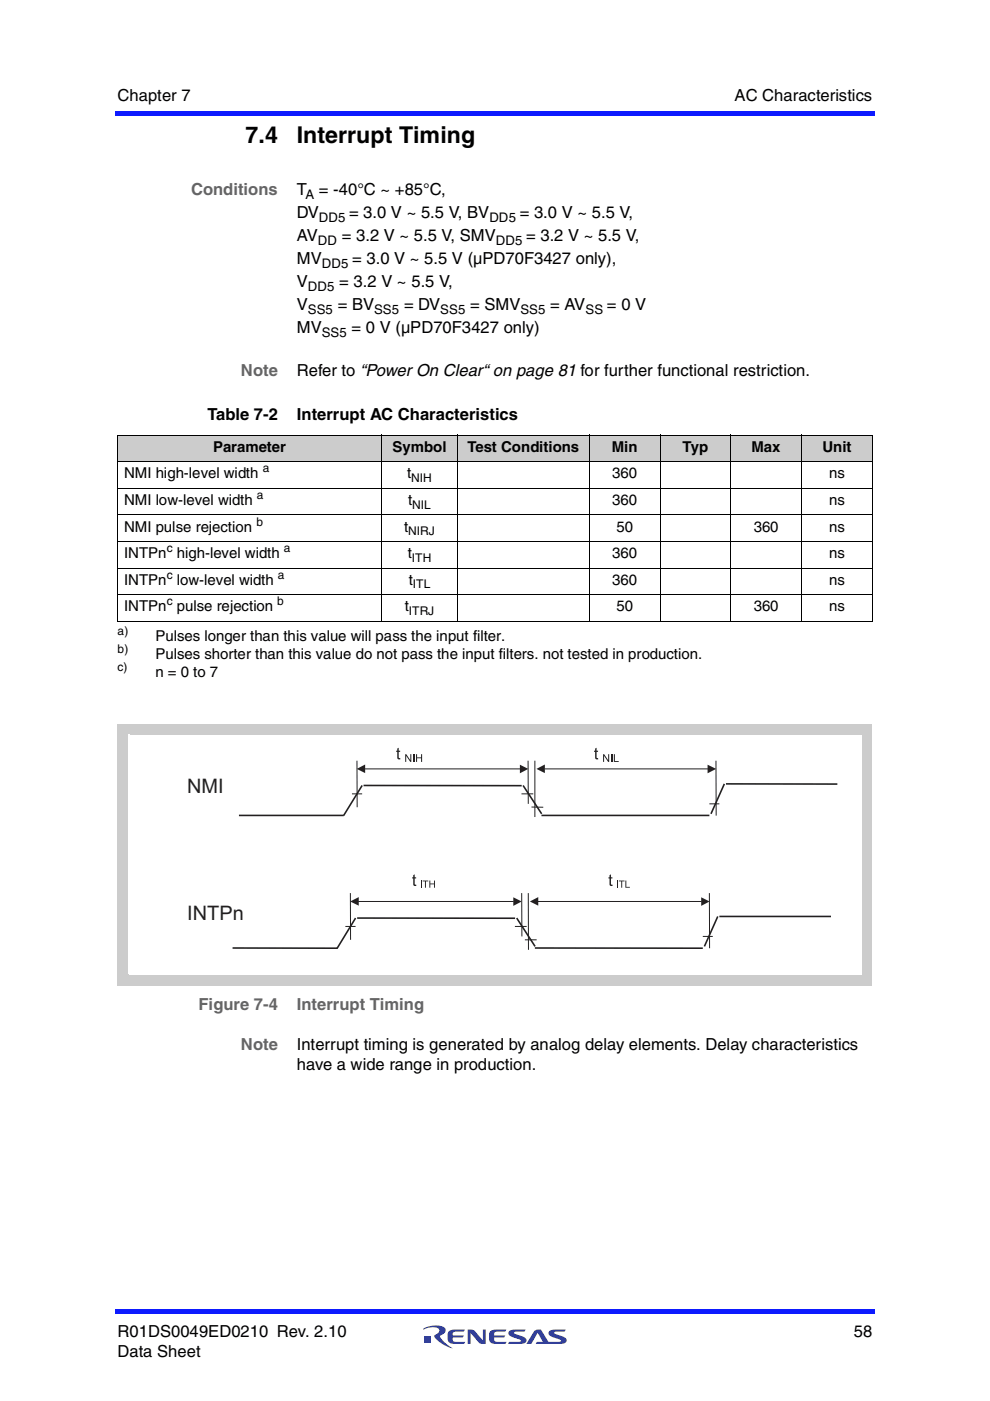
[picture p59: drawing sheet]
<svg xmlns="http://www.w3.org/2000/svg" width="210mm" height="297mm" viewBox="0 0 210 297" stroke-linecap="round" stroke-linejoin="round" font-family="sans-serif">
<defs><g id="words">
<g font-size="4.9">
<text x="52.1" y="30.3">7.4</text>
<text x="62.9" y="30.3">Interrupt Timing</text>
</g>
<g font-size="4.2" fill="#231f20">
<text x="39.7" y="168.1">NMI</text>
<text x="39.7" y="195.1">INTPn</text>
</g>
<g font-size="3.5">
<text x="24.9" y="21.4">Chapter 7</text>
<text x="155.7" y="21.4">AC Characteristics</text>
<text x="62.9" y="41.4">T</text>
<text x="67.6" y="41.4">= -40°C ~ +85°C,</text>
<text x="62.9" y="46.2">DV</text>
<text x="74" y="46.2">= 3.0 V ~ 5.5 V, BV</text>
<text x="110.2" y="46.2">= 3.0 V ~ 5.5 V,</text>
<text x="62.9" y="51.1">AV</text>
<text x="72.5" y="51.1">= 3.2 V ~ 5.5 V, SMV</text>
<text x="111.5" y="51.1">= 3.2 V ~ 5.5 V,</text>
<text x="62.9" y="56">MV</text>
<text x="74.7" y="56">= 3.0 V ~ 5.5 V (µPD70F3427 only),</text>
<text x="62.9" y="65.8">V</text>
<text x="62.9" y="60.9">V</text>
<text x="71.6" y="65.8">= BV</text>
<text x="71.9" y="60.9">= 3.2 V ~ 5.5 V,</text>
<text x="85.7" y="65.8">= DV</text>
<text x="99.7" y="65.8">= SMV</text>
<text x="116.6" y="65.8">= AV</text>
<text x="128.7" y="65.8">= 0 V</text>
<text x="62.9" y="70.7">MV</text>
<text x="74.5" y="70.7">= 0 V (µPD70F3427 only)</text>
<text x="62.9" y="79.8">Refer to “Power On Clear“ on page 81 for further functional restriction.</text>
<text x="44" y="88.9">Table 7-2</text>
<text x="63" y="88.9">Interrupt AC Characteristics</text>
<text x="63" y="222.6">Interrupt timing is generated by analog delay elements. Delay characteristics</text>
<text x="63" y="226.9">have a wide range in production.</text>
<text x="24.9" y="283.4">R01DS0049ED0210 Rev. 2.10</text>
<text x="24.9" y="287.6">Data Sheet</text>
<text x="181" y="283.4">58</text>
</g>
<g font-size="3.5" fill="#656565">
<text x="40.5" y="41.4">Conditions</text>
<text x="51.1" y="79.8">Note</text>
<text x="42.1" y="214.2">Figure 7-4</text>
<text x="62.9" y="214.2">Interrupt Timing</text>
<text x="51.1" y="222.6">Note</text>
</g>
<g font-size="3.2">
<text x="45.2" y="95.8">Parameter</text>
<text x="83.2" y="95.8">Symbol</text>
<text x="99.1" y="95.8">Test Conditions</text>
<text x="129.7" y="95.8">Min</text>
<text x="144.7" y="95.8">Typ</text>
<text x="159.3" y="95.8">Max</text>
<text x="174.4" y="95.8">Unit</text>
<text x="26.3" y="101.4">NMI high-level width</text>
<text x="86.3" y="101.4">t</text>
<text x="129.8" y="101.4">360</text>
<text x="175.8" y="101.4">ns</text>
<text x="26.3" y="107.1">NMI low-level width</text>
<text x="86.5" y="107.1">t</text>
<text x="129.8" y="107.1">360</text>
<text x="175.8" y="107.1">ns</text>
<text x="26.3" y="112.7">NMI pulse rejection</text>
<text x="85.7" y="112.7">t</text>
<text x="130.7" y="112.7">50</text>
<text x="159.8" y="112.7">360</text>
<text x="175.8" y="112.7">ns</text>
<text x="26.3" y="118.3">INTPn high-level width</text>
<text x="86.4" y="118.3">t</text>
<text x="129.8" y="118.3">360</text>
<text x="175.8" y="118.3">ns</text>
<text x="26.3" y="124">INTPn low-level width</text>
<text x="86.7" y="124">t</text>
<text x="129.8" y="124">360</text>
<text x="175.8" y="124">ns</text>
<text x="26.3" y="129.6">INTPn pulse rejection</text>
<text x="85.8" y="129.6">t</text>
<text x="130.7" y="129.6">50</text>
<text x="159.8" y="129.6">360</text>
<text x="175.8" y="129.6">ns</text>
<text x="32.9" y="135.8">Pulses longer than this value will pass the input filter.</text>
<text x="32.9" y="139.7">Pulses shorter than this value do not pass the input filters. not tested in production.</text>
<text x="32.9" y="143.6">n = 0 to 7</text>
</g>
<g font-size="2.8">
<text x="64.8" y="42.2">A</text>
<text x="67.6" y="47.1">DD5</text>
<text x="103.8" y="47.1">DD5</text>
<text x="67.4" y="52">DD</text>
<text x="105.2" y="52">DD5</text>
<text x="68.2" y="56.9">DD5</text>
<text x="65.3" y="61.8">DD5</text>
<text x="65.3" y="66.6">SS5</text>
<text x="68.2" y="71.5">SS5</text>
<text x="79.3" y="66.6">SS5</text>
<text x="93.3" y="66.6">SS5</text>
<text x="110.4" y="66.6">SS5</text>
<text x="124.2" y="66.6">SS</text>
</g>
<g font-size="2.5">
<text x="55.7" y="100.1">a</text>
<text x="54.5" y="105.8">a</text>
<text x="87.2" y="102.2">NIH</text>
<text x="87.4" y="107.8">NIL</text>
<text x="54.4" y="111.4">b</text>
<text x="86.6" y="113.5">NIRJ</text>
<text x="35.3" y="117.1">c</text>
<text x="60.2" y="117.1">a</text>
<text x="87.3" y="119.1">ITH</text>
<text x="35.3" y="122.7">c</text>
<text x="58.9" y="122.7">a</text>
<text x="87.5" y="124.8">ITL</text>
<text x="35.3" y="128.4">c</text>
<text x="58.8" y="128.4">b</text>
<text x="86.7" y="130.4">ITRJ</text>
<text x="24.9" y="134.6">a)</text>
<text x="24.9" y="142.4">c)</text>
<text x="24.9" y="138.5">b)</text>
</g>
</g></defs>
<g fill="#323f99">
<path d="M99.2 281.9h.9l.5 .2 1.8 2.1v-2.3h.6v3l-1.3-.1-1.9-2.2v2.3h-.6z"/>
<path d="M95.1 282.3l.7-.4h2.8l-.3 .4-2 .1a.61 .61 0 0 0-.3 .7h2.4l-.4 .5h-2l.1 .8 2.5 .1-.3 .4a3.7 3.7 0 0 1-3.2-.3 2.55 2.55 0 0 1 0-2.3z"/>
<path d="M103.9 282.3l.7-.4h2.8l-.3 .4-2 .1a.61 .61 0 0 0-.3 .7h2.3l-.3 .5h-2l.1 .8 2.5 .1-.3 .4a3.7 3.7 0 0 1-3.2-.3 2.55 2.55 0 0 1 0-2.3z"/>
<path d="M108 282.2l.6-.3h2.8l-.2 .4-2.2 .2v.2l.5 .2a2.88 2.88 0 0 1 2.1 1.1 .73 .73 0 0 1-.8 .9h-3.1l.3-.4 2.4-.1v-.3l-.5-.2a2.87 2.87 0 0 1-2.1-1z"/>
<path d="M113.3 282.2a1.57 1.57 0 0 1 1.4-.3l1.6 2.6 2.6-.1v-.3l-.5-.2a2.87 2.87 0 0 1-2.1-1 .73 .73 0 0 1 .9-1h2.8l-.3 .4-2.2 .2v.2l.5 .2a2.88 2.88 0 0 1 2.1 1.1 .73 .73 0 0 1-.8 .9h-5.7l.2-.4h1.3l-1.1-1.9-1.3 2.3h-1.1z"/>
<path d="M90 283.4h1.4v1.4h-1.4z"/>
<path d="M89.8 281.7a4.9 4.9 0 0 1 4.5-.2 1.04 1.04 0 0 1-.8 1.6l-.2 .2a6 6 0 0 0 2.7 2.5 6.2 6.2 0 0 1-4-2.6l.2-.2a1.16 1.16 0 0 0 .9-1 2.36 2.36 0 0 0-2.8-.3l-.5 .2z"/>
</g>
<g fill="#0d1aff">
<path d="M24.4 277.5h.5v1.1h-.5z"/>
<path d="M24.9 277.5h160.6v1.1h-160.6z"/>
<path d="M185 23.5h.5v1.1h-.5z"/>
<path d="M24.4 23.5h160.6v1.1h-160.6z"/>
</g>
<g fill="#ccc">
<path d="M24.9 92.2h56v5.7h-56z"/>
<path d="M80.9 92.2h16v5.7h-16z"/>
<path d="M96.9 92.2h28v5.7h-28z"/>
<path d="M124.9 92.2h15.1v5.7h-15.1z"/>
<path d="M140 92.2h14.9v5.7h-14.9z"/>
<path d="M154.9 92.2h15v5.7h-15z"/>
<path d="M169.9 92.2h15.1v5.7h-15.1z"/>
</g>
<g fill="none" stroke="#000" stroke-width=".21">
<path d="M24.8 92.2h160.2M24.8 97.9h160.2M24.9 92.3v39.4M80.9 92.2v39.6M96.9 92.2v39.6M124.9 92.2v39.6M140 92.2v39.6M154.9 92.2v39.6M169.9 92.2v39.6M185 92.3v39.4M24.8 103.5h160.2M24.8 109.2h160.2"/>
<path d="M24.8 114.8h160.2M24.8 120.4h160.2M24.8 126.1h160.2M24.8 131.7h160.2"/>
</g>
<path d="M24.9 153.5h160.1v55.5h-160.1z" fill="#ccc"/>
<g fill="#fff">
<path d="M27.4 156h155.1v50.5h-155.1z"/>
<path d="M27.4 155.8h155.2v.4h-155.2z"/>
<path d="M182.3 156h.3v50.7h-.3z"/>
<path d="M27.3 206.3h155.2v.4h-155.2z"/>
<path d="M27.3 155.8h.3v50.7h-.3z"/>
<path d="M32.3 158.5h145.3v45.5h-145.3z"/>
</g>
<path d="M50.7 172.9h22.2M76.8 166.5l-4 6.4M77.1 166.5l33.5 .1M110.9 166.5l3.9 6M114.8 172.9h35.6M153.6 166.2l-2.9 6.3M153.9 166.2h23.6" fill="none" stroke="#231f20" stroke-width=".34"/>
<path d="M74.6 168.3h2.2M75.7 161.3v9.9M77.3 163h33M110.6 168.3h2.5M112 161.3v9.1M112.7 171.1l2.5 .1M113.4 161.3v11.9M150.4 170.4h2.1M151.8 161.3v11.6" fill="none" stroke="#231f20" stroke-width=".21"/>
<g fill="#231f20">
<path d="M75.6 163l1.8-.9v1.8z"/>
<path d="M110.2 162.1l1.8 .9-1.8 1z"/>
</g>
<path d="M115.4 163h34.8" fill="none" stroke="#231f20" stroke-width=".21"/>
<g fill="#231f20">
<path d="M113.7 163l1.8-.9v1.8z"/>
<path d="M150 162.1l1.8 .9-1.8 1z"/>
</g>
<path d="M75.4 194.6l-3.9 6.4h-22.2M75.7 194.6l33.5 .1M109.6 194.6l3.8 6.1M152.2 194.3l-2.9 6.4M152.5 194.3h23.7M113.4 201h35.6" fill="none" stroke="#231f20" stroke-width=".34"/>
<path d="M73.2 196.4h2.2M74.3 189.4v9.9M75.9 191.1h33M109.2 196.4h2.5M110.6 189.4l.1 9.1M111.3 199.3h2.5M112 189.4v12M149 198.5h2.1M150.4 189.4v11.6" fill="none" stroke="#231f20" stroke-width=".21"/>
<g fill="#231f20">
<path d="M74.2 191.1l1.9-.9v1.8z"/>
<path d="M108.8 190.2l1.8 .9-1.8 1z"/>
</g>
<path d="M114 191.1h34.8" fill="none" stroke="#231f20" stroke-width=".21"/>
<g fill="#231f20">
<path d="M112.3 191.1l1.8-.9v1.8z"/>
<path d="M148.7 190.2l1.7 .9-1.7 1z"/>
<path d="M87.6 185.6l.3-.2v.6h.3v.2h-.3v1.1l.1 .2 .2 .1 .1 .2a.46 .46 0 0 1-.5 0 .46 .46 0 0 1-.2-.5v-1.1h-.2v-.2h.2z" fill-rule="evenodd"/>
<path d="M89.6 186.7h1.2v.2h-.5v1.3h-.2v-1.3h-.5z" fill-rule="evenodd"/>
<path d="M91 186.7h.2v.6h.8v-.6h.2v1.5h-.2v-.7h-.8v.7h-.2z" fill-rule="evenodd"/>
<path d="M129.2 185.6l.3-.2v.6h.3v.2h-.3v1.1l.1 .2 .2 .1 .1 .2a.46 .46 0 0 1-.5 0 .46 .46 0 0 1-.2-.5v-1.1h-.2v-.2h.2z" fill-rule="evenodd"/>
<path d="M131.2 186.7h1.2v.2h-.5v1.3h-.2v-1.3h-.5z" fill-rule="evenodd"/>
<path d="M132.6 186.7h.2v1.3h.7v.2h-.9z" fill-rule="evenodd"/>
<path d="M84.2 158.7l.3-.2v.7h.3v.2h-.3v1.1l.1 .2h.2l.1 .3a.46 .46 0 0 1-.5-.1 .46 .46 0 0 1-.2-.4v-1.1h-.2v-.2h.2z" fill-rule="evenodd"/>
<path d="M85.9 159.9h.2l.9 1.3v-1.3h.2v1.6h-.2l-.9-1.2v1.2h-.2z" fill-rule="evenodd"/>
<path d="M88.2 159.9h.2v.7h.9v-.7h.2v1.6h-.2v-.7h-.9v.7h-.2z" fill-rule="evenodd"/>
<path d="M126.2 158.7l.3-.2v.7h.3v.2h-.3v1.1l.1 .2h.2v.3a.46 .46 0 0 1-.5-.1 .46 .46 0 0 1-.1-.4v-1.1h-.2v-.2h.2z" fill-rule="evenodd"/>
<path d="M127.9 159.9h.2l.9 1.3v-1.3h.2v1.6h-.3l-.8-1.2v1.2h-.2z" fill-rule="evenodd"/>
<path d="M130.2 159.9h.2v1.4h.8v.2h-1z" fill-rule="evenodd"/>
</g>
<g fill="#231f20">
<path d="M89.2 186.7h.2v1.5h-.2z"/>
<path d="M130.8 186.7h.2v1.5h-.2z"/>
<path d="M87.6 159.9h.2v1.6h-.2z"/>
<path d="M129.6 159.9h.2v1.6h-.2z"/>
</g>
<use href="#words"/>
</svg>
